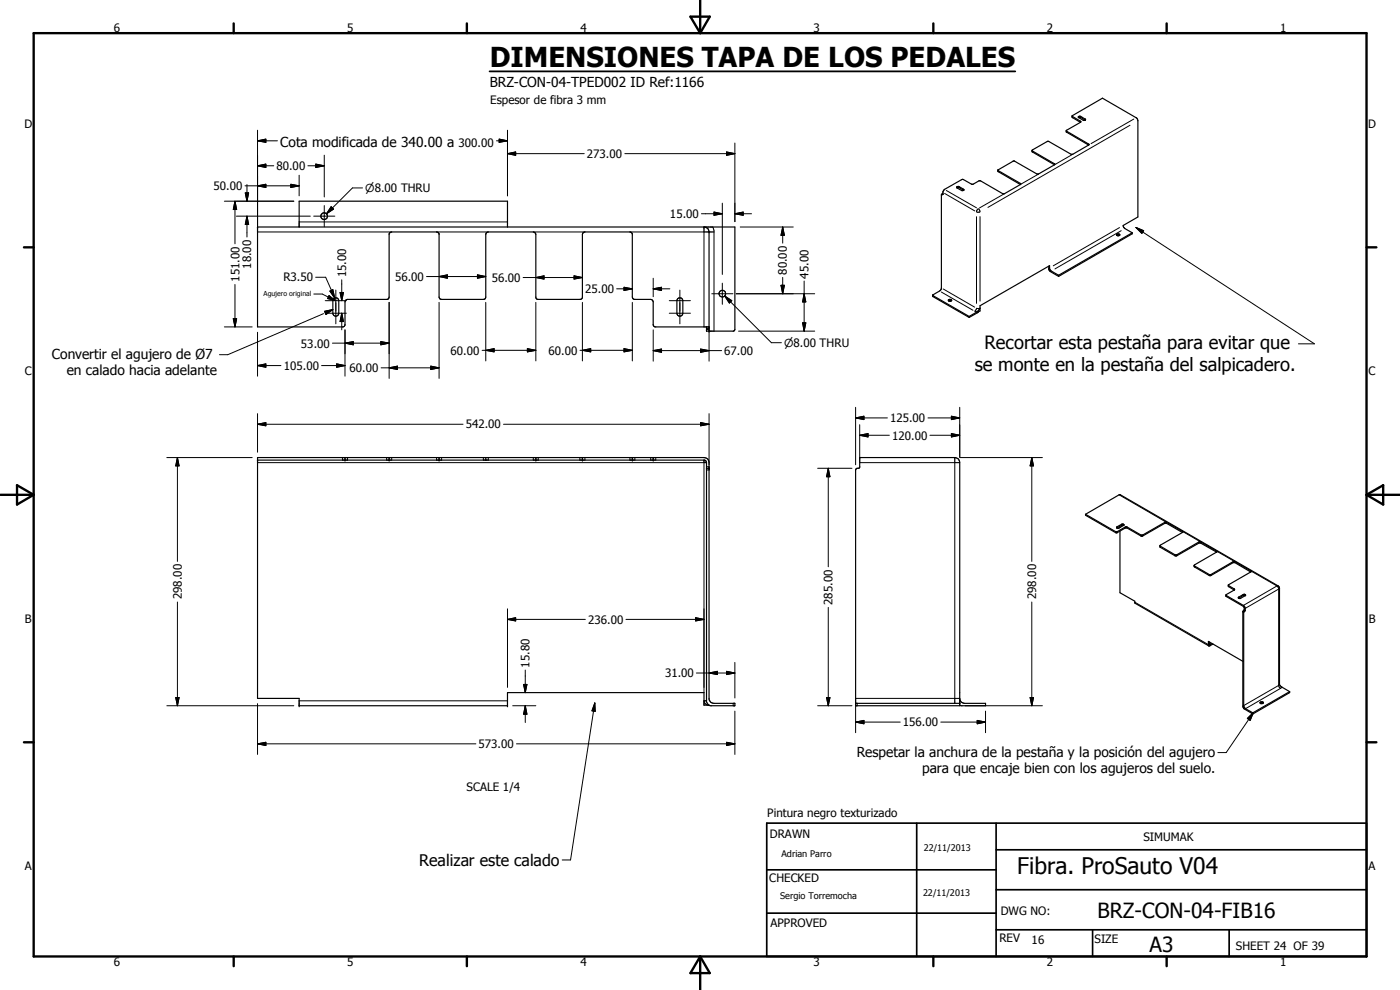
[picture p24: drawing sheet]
<svg xmlns="http://www.w3.org/2000/svg" width="420mm" height="297mm" viewBox="0 0 420 297" stroke-linecap="round" stroke-linejoin="round" font-family="sans-serif">
<defs><g id="words">
<text font-size="8.2" x="147" y="20.1">DIMENSIONES TAPA DE LOS PEDALES</text>
<text font-size="6.9" x="305.3" y="262.2">Fibra. ProSauto V04</text>
<g font-size="6.3">
<text x="329.4" y="275.4">BRZ-CON-04-FIB16</text>
<text x="345" y="285.6">A3</text>
</g>
<g font-size="5.5">
<text x="295.5" y="104.8">Recortar esta pestaña para evitar que</text>
<text x="292.6" y="111.4">se monte en la pestaña del salpicadero.</text>
</g>
<text font-size="4.8" x="125.8" y="259.8">Realizar este calado</text>
<g font-size="4.1">
<text x="147" y="26.2">BRZ-CON-04-TPED002 ID Ref:1166</text>
<text x="84.1" y="44.1">Cota modificada de 340.00 a</text>
<text x="15.6" y="107.6">Convertir el agujero de Ø7</text>
<text x="20" y="112.6">en calado hacia adelante</text>
<text x="257.1" y="227.1">Respetar la anchura de la pestaña y la posición del agujero</text>
<text x="276.7" y="232">para que encaje bien con los agujeros del suelo.</text>
</g>
<g font-size="3.5">
<text x="34.2" y="9.6">6</text>
<text x="104.2" y="9.6">5</text>
<text x="174.2" y="9.6">4</text>
<text x="244.2" y="9.6">3</text>
<text x="314.2" y="9.6">2</text>
<text x="384.2" y="9.6">1</text>
<text x="147.1" y="31.2">Espesor de fibra 3 mm</text>
<text x="7.3" y="38.4">D</text>
<text x="410.6" y="38.4">D</text>
<text x="137.6" y="44.1">300.00</text>
<text x="176.1" y="47.4">273.00</text>
<text x="83" y="51.1">80.00</text>
<text x="64.1" y="57.1">50.00</text>
<text x="201.1" y="65.4">15.00</text>
<text x="75.4" y="80.6" transform="rotate(-90 75.4 80.6)">18.00</text>
<text x="103.9" y="83.2" transform="rotate(-90 103.9 83.2)">15.00</text>
<text x="236.2" y="82.5" transform="rotate(-90 236.2 82.5)">80.00</text>
<text x="242.6" y="83.6" transform="rotate(-90 242.6 83.6)">45.00</text>
<text x="71.8" y="84.5" transform="rotate(-90 71.8 84.5)">151.00</text>
<text x="85" y="84.5">R3.50</text>
<text x="118.6" y="84.2">56.00</text>
<text x="147.6" y="84.5">56.00</text>
<text x="175.6" y="88">25.00</text>
<text x="90.3" y="104.3">53.00</text>
<text x="135.2" y="106.4">60.00</text>
<text x="164.6" y="106.4">60.00</text>
<text x="217.4" y="106.5">67.00</text>
<text x="7.4" y="112.6">C</text>
<text x="85.2" y="111">105.00</text>
<text x="104.9" y="111.7">60.00</text>
<text x="410.7" y="112.6">C</text>
<text x="139.8" y="128.6">542.00</text>
<text x="267.1" y="126.7">125.00</text>
<text x="267.7" y="131.9">120.00</text>
<text x="54.6" y="179.8" transform="rotate(-90 54.6 179.8)">298.00</text>
<text x="310.9" y="179.8" transform="rotate(-90 310.9 179.8)">298.00</text>
<text x="249.8" y="181.5" transform="rotate(-90 249.8 181.5)">285.00</text>
<text x="7.4" y="186.9">B</text>
<text x="176.5" y="187.1">236.00</text>
<text x="410.8" y="186.9">B</text>
<text x="158.9" y="200.3" transform="rotate(-90 158.9 200.3)">15.80</text>
<text x="199.6" y="203.2">31.00</text>
<text x="271" y="217.9">156.00</text>
<text x="143.6" y="224.5">573.00</text>
<text x="140" y="237.4">SCALE 1/4</text>
<text x="230.3" y="245">Pintura negro texturizado</text>
<text x="231" y="251.5">DRAWN</text>
<text x="343.1" y="252.3">SIMUMAK</text>
<text x="7.4" y="261.1">A</text>
<text x="410.7" y="261.1">A</text>
<text x="230.9" y="264.6">CHECKED</text>
<text x="300.3" y="274.5">DWG NO:</text>
<text x="231.3" y="278.3">APPROVED</text>
<text x="299.9" y="282.6">REV</text>
<text x="309.6" y="283.3">16</text>
<text x="328.5" y="283.1">SIZE</text>
<text x="370.9" y="285.1">SHEET 24 OF 39</text>
<text x="34.2" y="289.9">6</text>
<text x="104.2" y="289.9">5</text>
<text x="174.2" y="289.9">4</text>
<text x="244.2" y="289.9">3</text>
<text x="314.2" y="289.9">2</text>
<text x="384.2" y="289.9">1</text>
</g>
<g font-size="3.3">
<text x="109.6" y="57.7">n8.00 THRU</text>
<text x="235.3" y="104.1">n8.00 THRU</text>
</g>
<g font-size="2.7">
<text x="234.5" y="257.1">Adrian Parro</text>
<text x="277.2" y="255.3">22/11/2013</text>
<text x="234.1" y="269.7">Sergio Torremocha</text>
<text x="277" y="268.7">22/11/2013</text>
</g>
<text font-size="2.1" x="79.1" y="88.8">Agujero original</text>
</g></defs>
<g fill="none" stroke="#000" stroke-width=".35">
<path d="M320 39.2l6.7 4v.3M320 39.2v.4l6.7 3.9M321.8 34.9l2.5 1.5v.3M323.7 35l.6-.1 1.5 1-.7 .2-1.5-.9zM323.7 35.3l.6-.1 1.4 .9M324.3 36.7l-2.5-1.5v-.4l9.1-5.3 10.2 5.9 .3 .5 .1 29.2-4.4 2.5 .1 .6 .4 .4 2.2 1.2M324.3 36.7l-4.3 2.5M282.6 58.3l-.1 28.2-.4 .7-2.2 1.4M282.6 58.3h.1M282.7 58.3l.1 .1M283 58.2l-.4 .1M287.1 56.1l.8-.1 1.4 .9-.2 .2h-.5z"/>
<path d="M287.2 56.3h.7l1.3 .8M299.5 51.2l6.7 3.8v.4M306.2 55.4l-5.1 2.8-6.8-3.9h-.5l-2 1-2.9-1.5-5.4 3-.5 .6v.9h-.4M309.7 45.1l6.9 4.1-.1 .2M309.7 45.1l.1 .5 6.7 3.8M316.5 49.4l-4.9 2.8h-.4l-6.8-3.9h-.3l-4.6 2.7v.5l6.7 3.9M326.7 43.5l-5 2.9-7.2-4-4.8 2.7M89.8 68.1v-7.7h62.5v7.7M211.6 68.1l.8 .4 .4 1.1v29.8M314.7 79.9l.1 1 .3 .5 2.6 1.5M335.1 70.4l.4-.3 .6 .3a.56 .56 0 0 1-.5 .4 .56 .56 0 0 1-.5-.4zM335.1 70.6h.9"/>
<path d="M339.8 69.8v.3l-22.1 12.8M339.8 69.8l-22.1 12.8M100.1 89.6a.87 .87 0 0 1 1-.2 .87 .87 0 0 1 .6 .8v3.8a.89 .89 0 0 1-.9 .9 .89 .89 0 0 1-.9-.9v-3.8zM203.4 89.6a.91 .91 0 0 1 .9-.2 .91 .91 0 0 1 .6 .8v3.8a.89 .89 0 0 1-.9 .9 .89 .89 0 0 1-.9-.9v-3.8zM212 98.1v1.3h8l.5-.4v-30.9h-143.2v30h25.7l.5-.6v-6.9l.4-.6 12.3-.2 .4-.1 .2-.6v-19l.7-.5h13.5l.7 .4 .1 19.1 .2 .6 .4 .1h12.8l.5-.3 .1-19.1 .1-.4 .4-.4h13.8l.6 .4 .1 19.3 .6 .5h12.8l.5-.3 .1-19.1 .4-.7 14-.1 .6 .5v19.2l.5 .5h5l.5 .3 .2 .5v6.9l.2 .4 .4 .2h16.2M279.9 88.6l11 6.4M279.9 88.6l.1 .4 10.9 6.2M284.6 90l.6-.2 .4 .3-.5 .3-.4-.1zM284.7 90.3h.8M290.9 95v.2M294.1 92.5l-.8 1-2.4 1.5M317.7 82.6l-2.3-1.4-.4-.4v-1.1l-20.9 12v1.6l-3.2 1.9"/>
<path d="M317.7 82.6v.3M77.3 137.3h134a1.45 1.45 0 0 1 1.5 1.5v71l.4 .8 .8 .4h6.5v.8l-9.2-.2v-3.8h-59v4h-62.5v-2.3h-12.5zM77.3 138l134.4 .1 .3 .7v71.8l.3 .5 .7 .6M103.5 137.3v.7M116.8 137.3v.7M131.8 137.3v.7M145.8 137.3v.7M160.8 137.3v.7M174.8 137.3v.7M189.8 137.3v.7M196 137.3v.7M258 137.3h28.5a1.45 1.45 0 0 1 1.5 1.5v73h-31.2v-70.8l.3-.5h.7l.2-.3z"/>
<path d="M212 140.5h.8M325.8 154.3v.3l9.3 5.3 3-1.5 4.6 2.5 7.1-4 5.1 2.9M325.8 154.3l10.1-5.8h.3l47.4 27.3 .4 .6v29l.6 .7 2.4 1.4M325.8 154.3l9.1 5.3 3.2-1.5 4.7 2.5 7.2-4 4.9 2.8v.4M336.1 159.3v18.5l4.5 2.6 .1 .6 22.1 12.8M336.1 157.9v.4M337.2 157.6l.1-.1-.2-.2h-.5l-1.4 .8v.3M337.2 157.6h-.6l-1.4 .8M337.2 157.6l-1.5 .9-.5-.1M354.9 159.8l-6.7 3.8-.1 .5 4.5 2.7h.5l7.1-3.9 4.9 2.8M348.1 163.8l4.5 2.7h.5l7.1-3.9 4.9 2.8v.3M358.4 169.7l4.9 2.7 6.8-3.9h.4l4.9 2.8v.3"/>
<path d="M358.4 169.7l.1 .4 4.5 2.6 7.2-3.9h.4l4.8 2.8M365.1 165.7l-6.7 4M367.9 178.6l5.4 3.1 .4 .8v.8l-.5 .5v27.9l.2 .5 .4 .4 2.2 1.3 11-6.4M368.6 175.6l1.8 1.1v.3M368.6 175.6l.1 .4 1.7 1M370.4 177l-2.4 1.4-.1 .5 5.3 3 .2 .4v.7l-.4 .5v28.4l.2 .7 2.6 1.5h.4l10.8-6.3v-.3M373.7 178.7l.1-.1-.2-.2h-.5l-1.3 .8-.1 .3M373.7 178.7l-1.4 .9-.6-.1M373.7 178.7h-.6l-1.4 .8M375.4 171.6l-6.8 4M362.8 193.8l-.1-1.4 10.3 6M362.9 192.6l.1 .7 .8-.2"/>
<path d="M364.1 193.3l-1.3 .5M256.8 211h31.2M288 209.5l.4 1.1 .8 .4h6.6v.8h-7.3l-.5-.2M378.2 210.9l.2 .2 .6-.1M378.2 210.9l.2-.3h.5l.1 .4M378.2 211h.8"/>
<circle cx="97.3" cy="64.9" r="1"/>
<circle cx="216.8" cy="88.1" r=".98"/>
</g>
<g fill="none" stroke="#000" stroke-width=".3">
<path d="M77.3 39.1v28.9M152.3 39.1v19.7M320.1 39.4v.3M321.9 35v.3M324.3 36.4v.3M324.3 35v.2M325.7 35.7v.3M339.1 37.6l-42.6 24.6M340.3 35.7l-12.9 7.4M73.5 55.8h16.3M73.6 57.9h1l-.5 2.5zM74.1 55.4v5"/>
<path d="M77.3 49.7l2.5-.5v1zM77.3 42.2l2.5-.5v1zM77.3 55.8l2.5-.5v1zM77.3 49.7h4.9M77.3 42.2h6M87.3 55.3l2.5 .5-2.5 .5zM89.8 52.6v6.2M92.4 49.7h4.9M94.8 49.2l2.5 .5-2.5 .5zM97.3 46.6v12.5M108.8 56.4h-3l-7.8 7.7M149 42.2h3.3"/>
<path d="M149.8 41.7l2.5 .5-2.5 .5zM152.3 46.1l2.5-.5v1zM152.3 46.1h23M187.5 46.1h33M218 45.6l2.5 .5-2.5 .5zM220.5 42.9v23.6M283 58.3h-.2M283 58.2l-.3 .1M283.5 58l9.1 5.3M284 57.1l9.1 5.3M287.9 56v.3M289.2 56.8v.3"/>
<path d="M299.6 51.2v.3M301.1 58.3l-7.1 4.1M306.2 55.1v.2M309.8 45.3v.3M311.4 52.4l-4.9 2.8M316.5 49.1v.3M321.7 46.4l-4.9 2.9M326.7 43.2v.3M67.3 60.4h20.9M70.5 60.4l.5 2.5h-1zM70.5 60.4v12.8M70.9 64.9h22.2"/>
<path d="M74.1 64.9l.5 2.5h-1zM74.1 64.9v6.2M77.3 69.6h40.2M89.8 66.6h62.5M94.1 64.9h6.4M97.3 61.7v6.3M99.4 62l.7 .7-2.1 1.4zM131 69.6h15.5M160.1 69.6h15.4M189 69.6h25.3M210.5 64.1h6.3M211.3 68.1h.1"/>
<path d="M211.3 68.1v30M212.8 69.6h.1M213.9 68.1l.4 1.1v30.2M214.3 63.6l2.5 .5-2.5 .5zM216.8 61v21.3M220.5 64.1l2.5-.5v1zM220.5 64.1h5M222.2 68.1h15.9M234.9 68.1l.5 2.5h-1zM234.9 68.1v4.8M293.1 65v26M293.5 62.7l-.4 .8"/>
<path d="M293.7 62.7l.4 .9h-1M294.1 65v25.3M336 68.3l-19.9 11.5M336.5 69.2l-19.9 11.5M340.9 68.2l2.3 1-.5 .8zM340.9 68.2l53.6 35h-4.8M67.3 98.1h8.4M70 95.6h1l-.5 2.5zM70.5 85.3v12.8M77.3 99.7v13.2M94.2 88.2h2.5l2.7 1.3M94.7 83.2h3l2.7 6.3"/>
<path d="M97.1 94.1l-28.7 12.3h-2.5M97.4 93.4l2.5-.5-2.1 1.5zM97.6 90.2h6.4M97.6 94h6.4M97.6 93.9h.1M97.7 94.1l.1 .3 .4-.3M98.8 88.7l2 1.5-2.5-.6zM99 87.3l.9-.4 .5 2.6zM99.1 89l-.3-.3-.5 .9 2.1 .5M99.6 89.7l1 .4M99.9 89.5l.8 .6M99.9 92.9l-2.3 1"/>
<path d="M99.9 92.9l-2.5 .5 .2 .5M99.9 92.9l-1.4 1M100.8 87v10.2M102.1 87.8h1l-.5 2.4zM102.6 94l.5 2.5h-1zM102.6 83.9v6.3M102.6 94v5M103.5 99v13.9M116.8 90.7v22.8M128 83h17.8M131.8 83l2.5-.5v1zM131.8 90.7v22.8"/>
<path d="M143.3 82.5l2.5 .5-2.5 .5zM145.8 90.7v17.6M157 83.3h17.8M160.8 83.3l2.5-.5v.9zM160.8 90.7v17.6M172.3 82.8l2.5 .5-2.5 .4zM174.8 90.7v17.6M185.1 86.7h4.7M187.3 86.2l2.5 .5-2.5 .5zM189.8 90.7v17.6M196 86.7l2.5-.5v1zM196 86.7h5"/>
<path d="M196 83.5v5.5M196 99v9.4M200.9 90.2h6.3M200.9 94h6.3M204 87v10.2M212 98.6h.8M212 98.8h.8M212.8 99.7v8.7M213.6 88.1h6.4M216.8 85v6.3M217.5 88.8l2.1 1.4-.7 .7zM217.5 88.8l14 14h3"/>
<path d="M221 88.1h23.5M221.6 99.4h22.9M234.4 85.6h1l-.5 2.5zM234.9 83.2v4.9M240.9 96.9h.9l-.5 2.5zM241.3 88.1l.5 2.5h-.9zM241.3 84.3v15.1M280 88.7v.2M282.5 87.6l9.5 5.5M283.1 86.7l9.4 5.5M292.6 93.4l.5 .2M293.1 92.5l-.5 .8"/>
<path d="M293.1 92.5h1M77.3 109.7l2.5-.5v1zM77.3 109.7h7M96.5 109.7h7M99.8 103h17M101 109.2l2.5 .5-2.5 .5zM103.5 103l2.5-.5v1zM114.3 102.5l2.5 .5-2.5 .5zM114.4 110.4h17.4M116.8 110.4l2.5-.5v1zM129.3 109.9l2.5 .5-2.5 .5zM144.7 105.1h16.1"/>
<path d="M145.8 105.1l2.5-.5v1zM158.3 104.6l2.5 .5-2.5 .5zM174.1 105.1h15.7M174.8 105.1l2.5-.5v1zM187.3 104.6l2.5 .5-2.5 .5zM196 105.2l2.5-.5v1zM196 105.2h20.6M210.3 104.7l2.5 .5-2.5 .5zM50.1 137.3h25.6M53.2 137.3l.6 2.5h-1.1zM53.2 137.3v31.1M77.3 127.3l2.5-.5v1z"/>
<path d="M77.3 138.8h134.7M77.3 124.1v11.6M77.3 127.3h61.7M102.8 137.3v.7M104.3 137.3v.7M116 137.3v.7M117.5 137.3v.7M131 137.3v.7M132.5 137.3v.7M145.1 137.3v.7M146.5 137.3v.7M151.1 127.3h61.7"/>
<path d="M160.1 137.3v.7M161.5 137.3v.7M174 137.3v.7M175.5 137.3v.7M189 137.3v.7M190.5 137.3v.7M195.3 137.3v.7M196.8 137.3v.7M210.3 126.8l2.5 .5-2.5 .5zM211.3 138h.1M211.3 138v69.8M212.8 124.1v15.3"/>
<path d="M256.8 125.4l2.5-.5v1zM256.8 125.4h9.5M256.8 122.2v17.2M258 130.6l2.5-.5v1zM258 138.8h30M258 130.6h8.9M258 127.4v9.8M278.5 125.4h9.5M279.1 130.6h8.9M285.5 130.1l2.5 .5-2.5 .5zM285.5 124.9l2.5 .5-2.5 .5zM286.5 137.3v73.7"/>
<path d="M288 122.2v15M288.1 137.3h24.7M309.7 137.3l.5 2.5h-1.1zM309.7 137.3v31.1M212 141h.8M212 140h.8M245.4 140.5h10.3M248.6 140.5l.5 2.5h-1zM248.6 140.5v29.6M334.8 159.5v.3M335.2 158.1v.3M335.3 159.5v.3"/>
<path d="M335.9 148.5l14.2 8.2v.3M336.6 157.3v.3M337.7 158.1v.3M338.2 158.1v.3M349.6 156.7v.3M354.9 159.8v-.4l5.4 3.2v.3M342.4 160.5v.3M342.9 160.5v.3M348.2 163.9v.3M352.6 166.5v.3M353.2 166.5v.3M358.5 169.8v.3"/>
<path d="M359.8 162.6v.3M362.9 172.4v.3M363.4 172.4v.3M365.1 165.7v-.3l5.5 3.1v.3M368 178.7v.3M368.8 175.7v.3M370.1 168.5v.3M370.4 176.7v.3M371.8 179.2v.3M373.1 178.4v.3M375.4 171.6v-.3l7.8 4.5M383.2 175.8l.5 .8v29.1"/>
<path d="M383.2 175.8l-10 5.9M383.2 175.8h.4M384 176.4l-10.3 6.1M53.2 180.6v31.2M152.3 185.8l2.5-.5v1zM152.3 182.7v23.5M152.3 185.8h23.4M187.9 185.8h23.4M208.8 185.3l2.5 .5-2.5 .5zM220.5 198.8v10.6M248.6 182.2v29.6M309.7 180.6v31.2"/>
<path d="M340.6 180.7l22.1 12.7M362.9 193l.5 .3M373 183.6l.2 .2M373.2 183.3l.2 .1M373.2 183.3l.3 .1M373.4 182.9l.3 .2M50.1 211.8h38.1M52.7 209.3h1.1l-.6 2.5zM77.3 211.1v15.3M89.8 210.3h62.5M153.9 211.8h6.9M157.1 205.4h1l-.5 2.4z"/>
<path d="M157.6 211.8l.5 2.5h-1zM157.6 201v6.8M157.6 211.8v5M178.5 210.9l.1 2.5-.9-.1zM178.5 210.9l-7.3 47.1h-2.5M209 201.9h11.5M212 210.3h-.7l.4 .8 .7 .5M212.8 201.9l2.5-.5v1zM218 201.4l2.5 .5-2.5 .5zM220 211v.8M220.5 213.4v13M245.4 211.8h10.3"/>
<path d="M248.1 209.3h1l-.5 2.5zM256.8 216.7l2.5-.5v1zM256.8 209.5h31.2M256.8 211.1v8.7M256.8 216.7h13.4M257.2 211v.8M282.4 216.7h13.4M289.6 211.8h23.2M293.3 216.2l2.5 .5-2.5 .5zM295.8 213.4v6.4M309.1 209.3h1.1l-.5 2.5zM374.3 215.6l1.9-1.8-1 2.4z"/>
<path d="M375.8 213.8v.3M376.2 213.8v.3M376.2 213.8l-8.2 12h-2.5M383.7 205.7l-10.5 6M383.7 205.7l.6 .8M384 205.4l-.3 .3M384.3 206.5l-10.5 6.1M384.7 206.2l-.4 .3M77.3 223.2l2.5-.5v1zM77.3 223.2h65.5M155 223.2h65.5M218 222.7l2.5 .5-2.5 .5z"/>
</g>
<g fill="#000">
<circle cx="77.3" cy="68.1" r=".18"/>
<circle cx="212.8" cy="99.4" r=".18"/>
<circle cx="77.3" cy="138" r=".18"/>
<circle cx="103.5" cy="137.3" r=".18"/>
<circle cx="103.5" cy="138" r=".18"/>
<circle cx="116.8" cy="138" r=".18"/>
<circle cx="116.8" cy="137.3" r=".18"/>
<circle cx="131.8" cy="137.3" r=".18"/>
<circle cx="131.8" cy="138" r=".18"/>
<circle cx="160.8" cy="138" r=".18"/>
<circle cx="160.8" cy="137.3" r=".18"/>
<circle cx="174.8" cy="138" r=".18"/>
<circle cx="174.8" cy="137.3" r=".18"/>
<circle cx="189.8" cy="137.3" r=".18"/>
<circle cx="189.8" cy="138" r=".18"/>
<circle cx="196" cy="137.3" r=".18"/>
<circle cx="196" cy="138" r=".18"/>
<circle cx="212" cy="140.5" r=".18"/>
<circle cx="212.8" cy="140.5" r=".18"/>
<circle cx="89.8" cy="211.8" r=".18"/>
<circle cx="152.3" cy="211.8" r=".18"/>
<circle cx="288" cy="211" r=".18"/>
</g>
<g fill="none" stroke="#000" stroke-width=".71">
<path d="M10.1 9.9h400v277.1h-400zM70.1 7v2.9M140.1 7v2.9M207.2 5h5.8l-2.9 4.9zM210.1 0v9.9M280.1 7v2.9M350.1 7v2.9M7.2 74.2h2.9M410.1 74.2h3M.1 148.5h10M5.1 145.6l5 2.9-5 2.9zM410.1 148.5h10"/>
<path d="M410.1 148.5l5-2.9v5.8zM7.2 222.7h2.9M410.1 222.7h3M70.1 287v2.9M140.1 287v2.9M210.1 287v10M210.1 287l2.9 5h-5.8zM280.1 287v2.9M350.1 287v2.9"/>
</g>
<path d="M230.1 247h180v40h-180zM275.1 247v40M298.9 255h111.2M298.9 247v40M230.1 274h68.8M230.1 261h68.8M298.9 279h111.2M298.9 267h111.2M327.9 279v8M368.9 279v8" fill="none" stroke="#000" stroke-width=".51"/>
<path d="M146.9 21.4h157.8" fill="none" stroke="#000" stroke-width=".53"/>
<g fill="#000">
<path d="M73.6 57.9h1l-.5 2.5zM77.3 49.7l2.5-.5v1zM77.3 42.2l2.5-.5v1zM77.3 55.8l2.5-.5v1zM87.3 55.3l2.5 .5-2.5 .5zM94.8 49.2l2.5 .5-2.5 .5zM149.8 41.7l2.5 .5-2.5 .5zM152.3 46.1l2.5-.5v1zM218 45.6l2.5 .5-2.5 .5zM70.5 60.4l.5 2.5h-1zM74.1 64.9l.5 2.5h-1zM99.4 62l.7 .7-2.1 1.4z"/>
<path d="M214.3 63.6l2.5 .5-2.5 .5zM220.5 64.1l2.5-.5v1zM234.9 68.1l.5 2.5h-1zM340.9 68.2l2.3 1-.5 .8zM70 95.6h1l-.5 2.5zM97.4 93.4l2.5-.5-2.1 1.5zM98.8 88.7l2 1.5-2.5-.6zM99 87.3l.9-.4 .5 2.6zM102.1 87.8h1l-.5 2.4zM102.6 94l.5 2.5h-1zM131.8 83l2.5-.5v1zM143.3 82.5l2.5 .5-2.5 .5z"/>
<path d="M160.8 83.3l2.5-.5v.9zM172.3 82.8l2.5 .5-2.5 .4zM187.3 86.2l2.5 .5-2.5 .5zM196 86.7l2.5-.5v1zM217.5 88.8l2.1 1.4-.7 .7zM234.4 85.6h1l-.5 2.5zM240.9 96.9h.9l-.5 2.5zM241.3 88.1l.5 2.5h-.9zM77.3 109.7l2.5-.5v1zM101 109.2l2.5 .5-2.5 .5zM103.5 103l2.5-.5v1zM114.3 102.5l2.5 .5-2.5 .5z"/>
<path d="M116.8 110.4l2.5-.5v1zM129.3 109.9l2.5 .5-2.5 .5zM145.8 105.1l2.5-.5v1zM158.3 104.6l2.5 .5-2.5 .5zM174.8 105.1l2.5-.5v1zM187.3 104.6l2.5 .5-2.5 .5zM196 105.2l2.5-.5v1zM210.3 104.7l2.5 .5-2.5 .5zM53.2 137.3l.6 2.5h-1.1zM77.3 127.3l2.5-.5v1zM210.3 126.8l2.5 .5-2.5 .5zM256.8 125.4l2.5-.5v1z"/>
<path d="M258 130.6l2.5-.5v1zM285.5 130.1l2.5 .5-2.5 .5zM285.5 124.9l2.5 .5-2.5 .5zM309.7 137.3l.5 2.5h-1.1zM248.6 140.5l.5 2.5h-1zM152.3 185.8l2.5-.5v1zM208.8 185.3l2.5 .5-2.5 .5zM52.7 209.3h1.1l-.6 2.5zM157.1 205.4h1l-.5 2.4zM157.6 211.8l.5 2.5h-1zM178.5 210.9l.1 2.5-.9-.1zM212.8 201.9l2.5-.5v1z"/>
<path d="M218 201.4l2.5 .5-2.5 .5zM248.1 209.3h1l-.5 2.5zM256.8 216.7l2.5-.5v1zM293.3 216.2l2.5 .5-2.5 .5zM309.1 209.3h1.1l-.5 2.5zM374.3 215.6l1.9-1.8-1 2.4zM77.3 223.2l2.5-.5v1zM218 222.7l2.5 .5-2.5 .5z"/>
</g>
<use href="#words"/>
</svg>
